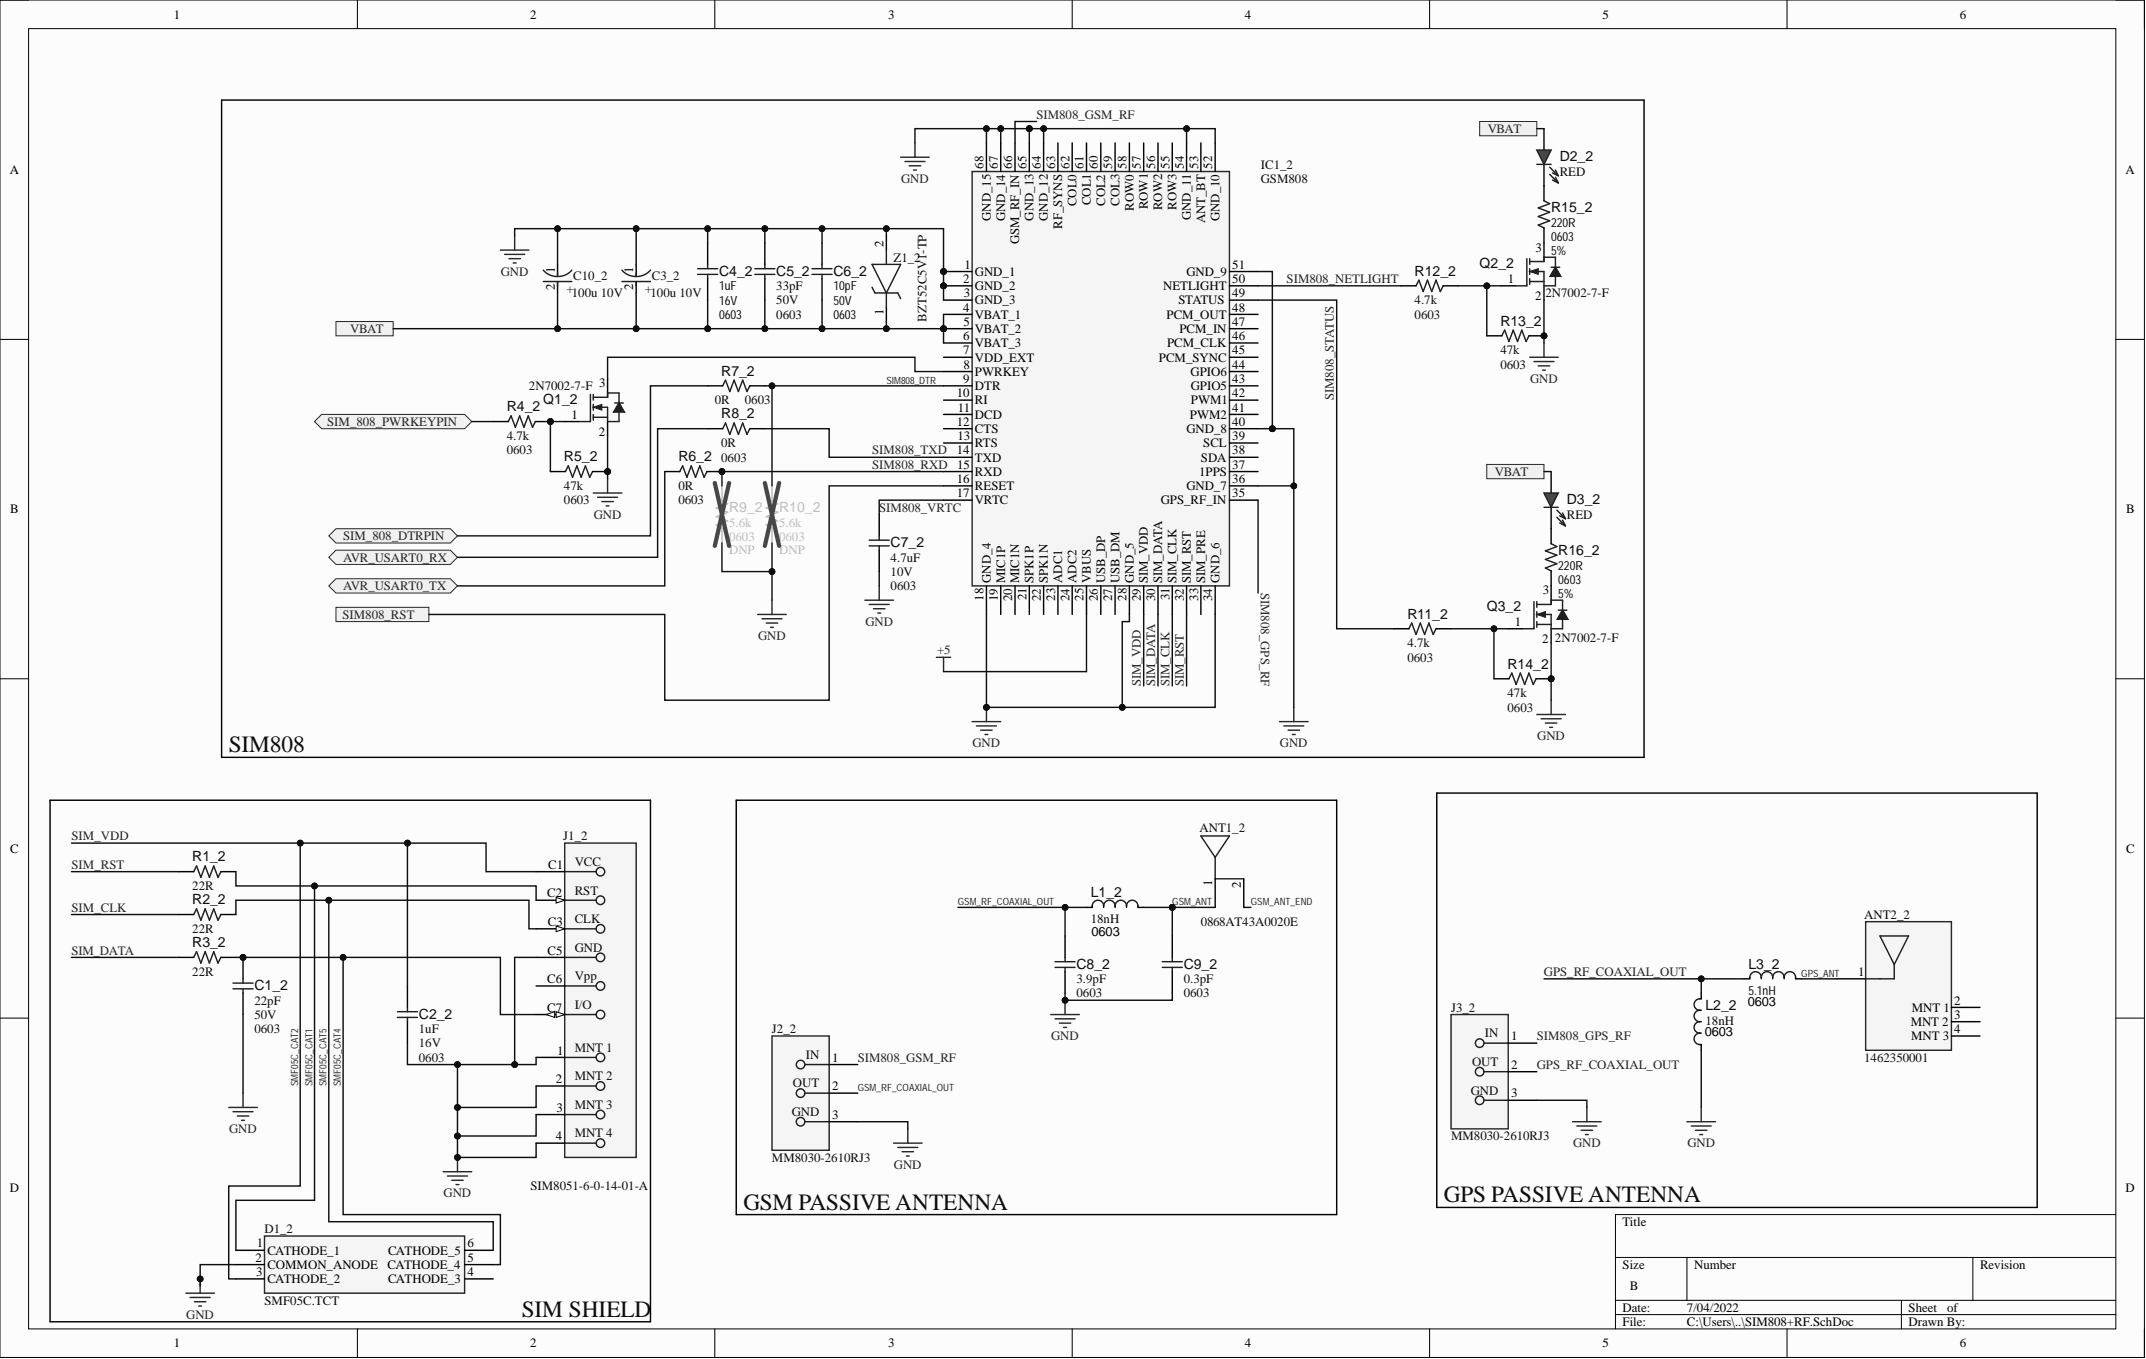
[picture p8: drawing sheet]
<svg xmlns="http://www.w3.org/2000/svg" width="381mm" height="241mm" viewBox="0 0 381 241" stroke-linecap="round" stroke-linejoin="round" font-family="sans-serif">
<defs><g id="words">
<g font-size="4.1" fill="#0e0e0e">
<text x="40.6" y="133.6">SIM808</text>
<text x="132" y="214.8">GSM PASSIVE ANTENNA</text>
<text x="256.4" y="213.5">GPS PASSIVE ANTENNA</text>
<text x="92.6" y="233.8">SIM SHIELD</text>
</g>
<g font-size="2.5" fill="#0e0e0e">
<text x="276.9" y="28.6">D2_2</text>
<text x="275.4" y="37.6">R15_2</text>
<text x="262.7" y="47.7">Q2_2</text>
<text x="127.7" y="48.9">C4_2</text>
<text x="137.8" y="48.9">C5_2</text>
<text x="148" y="48.9">C6_2</text>
<text x="251.1" y="48.9">R12_2</text>
<text x="266.4" y="57.8">R13_2</text>
<text x="96.4" y="71.8">Q1_2</text>
<text x="128" y="66.7">R7_2</text>
<text x="90" y="73">R4_2</text>
<text x="128" y="74.3">R8_2</text>
<text x="100.1" y="81.9">R5_2</text>
<text x="120.4" y="81.9">R6_2</text>
<text x="278.2" y="89.5">D3_2</text>
<text x="158.1" y="97.1">C7_2</text>
<text x="276.7" y="98.5">R16_2</text>
<text x="249.9" y="109.8">R11_2</text>
<text x="264" y="108.6">Q3_2</text>
<text x="267.6" y="118.7">R14_2</text>
<text x="34.1" y="153">R1_2</text>
<text x="34.1" y="160.6">R2_2</text>
<text x="193.7" y="159.3">L1_2</text>
<text x="34.1" y="168.2">R3_2</text>
<text x="191.1" y="172">C8_2</text>
<text x="210.2" y="172">C9_2</text>
<text x="310.4" y="172">L3_2</text>
<text x="45.2" y="175.8">C1_2</text>
<text x="302.8" y="179.3">L2_2</text>
<text x="74.4" y="180.9">C2_2</text>
</g>
<g font-size="2.5" fill="#bebebe">
<text x="129.4" y="90.9">R9_2</text>
<text x="138.3" y="90.9">R10_2</text>
</g>
<g font-size="2.3">
<text x="30.9" y="3.3">1</text>
<text x="94.1" y="3.3">2</text>
<text x="157.7" y="3.3">3</text>
<text x="221" y="3.3">4</text>
<text x="284.5" y="3.3">5</text>
<text x="347.9" y="3.3">6</text>
<text x="174.6" y="29.9" transform="rotate(-90 174.6 29.9)">68</text>
<text x="177.2" y="29.9" transform="rotate(-90 177.2 29.9)">67</text>
<text x="179.7" y="29.9" transform="rotate(-90 179.7 29.9)">66</text>
<text x="182.2" y="29.9" transform="rotate(-90 182.2 29.9)">65</text>
<text x="184.8" y="29.9" transform="rotate(-90 184.8 29.9)">64</text>
<text x="187.3" y="29.9" transform="rotate(-90 187.3 29.9)">63</text>
<text x="189.9" y="29.9" transform="rotate(-90 189.9 29.9)">62</text>
<text x="192.4" y="29.9" transform="rotate(-90 192.4 29.9)">61</text>
<text x="194.9" y="29.9" transform="rotate(-90 194.9 29.9)">60</text>
<text x="197.5" y="29.9" transform="rotate(-90 197.5 29.9)">59</text>
<text x="200" y="29.9" transform="rotate(-90 200 29.9)">58</text>
<text x="202.5" y="29.9" transform="rotate(-90 202.5 29.9)">57</text>
<text x="205.1" y="29.9" transform="rotate(-90 205.1 29.9)">56</text>
<text x="207.6" y="29.9" transform="rotate(-90 207.6 29.9)">55</text>
<text x="210.2" y="29.9" transform="rotate(-90 210.2 29.9)">54</text>
<text x="212.7" y="29.9" transform="rotate(-90 212.7 29.9)">53</text>
<text x="215.2" y="29.9" transform="rotate(-90 215.2 29.9)">52</text>
<text x="1.7" y="30.9">A</text>
<text x="377.4" y="30.9">A</text>
<text x="175.9" y="39.2" transform="rotate(-90 175.9 39.2)">GND_15</text>
<text x="178.4" y="39.3" transform="rotate(-90 178.4 39.3)">GND_14</text>
<text x="183.5" y="39.2" transform="rotate(-90 183.5 39.2)">GND_13</text>
<text x="186" y="39.2" transform="rotate(-90 186 39.2)">GND_12</text>
<text x="188.6" y="40.6" transform="rotate(-90 188.6 40.6)">RF_SYNS</text>
<text x="191.1" y="36.6" transform="rotate(-90 191.1 36.6)">COL0</text>
<text x="193.7" y="36.4" transform="rotate(-90 193.7 36.4)">COL1</text>
<text x="196.2" y="36.6" transform="rotate(-90 196.2 36.6)">COL2</text>
<text x="198.7" y="36.5" transform="rotate(-90 198.7 36.5)">COL3</text>
<text x="201.3" y="37.4" transform="rotate(-90 201.3 37.4)">ROW0</text>
<text x="203.8" y="37.2" transform="rotate(-90 203.8 37.2)">ROW1</text>
<text x="206.3" y="37.3" transform="rotate(-90 206.3 37.3)">ROW2</text>
<text x="208.9" y="37.3" transform="rotate(-90 208.9 37.3)">ROW3</text>
<text x="211.4" y="39.1" transform="rotate(-90 211.4 39.1)">GND_11</text>
<text x="214" y="39.7" transform="rotate(-90 214 39.7)">ANT_BT</text>
<text x="216.5" y="39.3" transform="rotate(-90 216.5 39.3)">GND_10</text>
<text x="156.9" y="43.9" transform="rotate(-90 156.9 43.9)">2</text>
<text x="171.2" y="47.7">1</text>
<text x="181" y="43.4" transform="rotate(-90 181 43.4)">GSM_RF_IN</text>
<text x="218.8" y="47.7">51</text>
<text x="272.6" y="44.7">3</text>
<text x="98.5" y="51.6" transform="rotate(-90 98.5 51.6)">2</text>
<text x="98.5" y="48.5" transform="rotate(-90 98.5 48.5)">1</text>
<text x="112.4" y="51.6" transform="rotate(-90 112.4 51.6)">2</text>
<text x="112.4" y="48.5" transform="rotate(-90 112.4 48.5)">1</text>
<text x="171" y="50.2">2</text>
<text x="171.1" y="52.8">3</text>
<text x="173.1" y="49">GND_1</text>
<text x="173.1" y="51.5">GND_2</text>
<text x="206.5" y="51.5">NETLIGHT</text>
<text x="210.6" y="49">GND_9</text>
<text x="218.8" y="52.8">49</text>
<text x="218.8" y="50.2">50</text>
<text x="267.7" y="50.2">1</text>
<text x="272.6" y="53.3">2</text>
<text x="156.9" y="55.9" transform="rotate(-90 156.9 55.9)">1</text>
<text x="171" y="55.3">4</text>
<text x="171.1" y="57.9">5</text>
<text x="173.1" y="54">GND_3</text>
<text x="173.1" y="56.6">VBAT_1</text>
<text x="173.1" y="59.1">VBAT_2</text>
<text x="207.1" y="56.6">PCM_OUT</text>
<text x="209.2" y="54">STATUS</text>
<text x="209.4" y="59.1">PCM_IN</text>
<text x="218.8" y="57.9">47</text>
<text x="218.8" y="55.3">48</text>
<text x="171" y="60.4">6</text>
<text x="171" y="62.9">7</text>
<text x="171.1" y="65.5">8</text>
<text x="173.1" y="61.7">VBAT_3</text>
<text x="173.1" y="64.2">VDD_EXT</text>
<text x="205.8" y="64.2">PCM_SYNC</text>
<text x="207.2" y="61.7">PCM_CLK</text>
<text x="218.8" y="65.5">44</text>
<text x="218.8" y="62.9">45</text>
<text x="218.8" y="60.4">46</text>
<text x="169.9" y="70.5">10</text>
<text x="171" y="68">9</text>
<text x="173.1" y="66.7">PWRKEY</text>
<text x="173.1" y="69.3">DTR</text>
<text x="173.1" y="71.8">RI</text>
<text x="211.4" y="66.7">GPIO6</text>
<text x="211.4" y="71.8">PWM1</text>
<text x="211.4" y="69.3">GPIO5</text>
<text x="218.8" y="70.5">42</text>
<text x="218.8" y="68">43</text>
<text x="101.4" y="74.3">1</text>
<text x="106.3" y="77.4">2</text>
<text x="169.9" y="75.6">12</text>
<text x="170.1" y="73.1">11</text>
<text x="173.1" y="74.3">DCD</text>
<text x="173.1" y="76.9">CTS</text>
<text x="210.7" y="76.9">GND_8</text>
<text x="211.3" y="74.3">PWM2</text>
<text x="218.8" y="75.6">40</text>
<text x="218.8" y="73.1">41</text>
<text x="169.9" y="80.7">14</text>
<text x="169.9" y="83.2">15</text>
<text x="170" y="78.1">13</text>
<text x="173.1" y="79.4">RTS</text>
<text x="173.1" y="82">TXD</text>
<text x="213.2" y="82">SDA</text>
<text x="213.6" y="79.4">SCL</text>
<text x="218.8" y="83.2">37</text>
<text x="218.8" y="80.7">38</text>
<text x="218.8" y="78.1">39</text>
<text x="169.9" y="85.8">16</text>
<text x="169.9" y="88.3">17</text>
<text x="173.1" y="84.5">RXD</text>
<text x="173.1" y="87">RESET</text>
<text x="173.1" y="89.6">VRTC</text>
<text x="206.1" y="89.6">GPS_RF_IN</text>
<text x="210.6" y="87">GND_7</text>
<text x="212.9" y="84.5">1PPS</text>
<text x="218.8" y="88.3">35</text>
<text x="218.8" y="85.8">36</text>
<text x="1.8" y="91.2">B</text>
<text x="377.5" y="91.2">B</text>
<text x="174.6" y="106.7" transform="rotate(-90 174.6 106.7)">18</text>
<text x="175.9" y="103.5" transform="rotate(-90 175.9 103.5)">GND_4</text>
<text x="177.2" y="106.7" transform="rotate(-90 177.2 106.7)">19</text>
<text x="178.4" y="103.5" transform="rotate(-90 178.4 103.5)">MIC1P</text>
<text x="179.7" y="106.7" transform="rotate(-90 179.7 106.7)">20</text>
<text x="181" y="103.5" transform="rotate(-90 181 103.5)">MIC1N</text>
<text x="182.2" y="106.6" transform="rotate(-90 182.2 106.6)">21</text>
<text x="183.5" y="103.5" transform="rotate(-90 183.5 103.5)">SPK1P</text>
<text x="184.8" y="106.7" transform="rotate(-90 184.8 106.7)">22</text>
<text x="186" y="103.5" transform="rotate(-90 186 103.5)">SPK1N</text>
<text x="187.3" y="106.6" transform="rotate(-90 187.3 106.6)">23</text>
<text x="188.6" y="103.5" transform="rotate(-90 188.6 103.5)">ADC1</text>
<text x="189.9" y="106.7" transform="rotate(-90 189.9 106.7)">24</text>
<text x="191.1" y="103.5" transform="rotate(-90 191.1 103.5)">ADC2</text>
<text x="192.4" y="106.7" transform="rotate(-90 192.4 106.7)">25</text>
<text x="193.7" y="103.5" transform="rotate(-90 193.7 103.5)">VBUS</text>
<text x="194.9" y="106.7" transform="rotate(-90 194.9 106.7)">26</text>
<text x="196.2" y="103.5" transform="rotate(-90 196.2 103.5)">USB_DP</text>
<text x="197.5" y="106.7" transform="rotate(-90 197.5 106.7)">27</text>
<text x="198.7" y="103.5" transform="rotate(-90 198.7 103.5)">USB_DM</text>
<text x="200" y="106.7" transform="rotate(-90 200 106.7)">28</text>
<text x="201.3" y="103.5" transform="rotate(-90 201.3 103.5)">GND_5</text>
<text x="202.5" y="106.7" transform="rotate(-90 202.5 106.7)">29</text>
<text x="203.8" y="103.5" transform="rotate(-90 203.8 103.5)">SIM_VDD</text>
<text x="205.1" y="106.7" transform="rotate(-90 205.1 106.7)">30</text>
<text x="206.3" y="103.5" transform="rotate(-90 206.3 103.5)">SIM_DATA</text>
<text x="207.6" y="106.6" transform="rotate(-90 207.6 106.6)">31</text>
<text x="208.9" y="103.5" transform="rotate(-90 208.9 103.5)">SIM_CLK</text>
<text x="210.2" y="106.7" transform="rotate(-90 210.2 106.7)">32</text>
<text x="211.4" y="103.5" transform="rotate(-90 211.4 103.5)">SIM_RST</text>
<text x="212.7" y="106.6" transform="rotate(-90 212.7 106.6)">33</text>
<text x="214" y="103.5" transform="rotate(-90 214 103.5)">SIM_PRE</text>
<text x="215.2" y="106.7" transform="rotate(-90 215.2 106.7)">34</text>
<text x="216.5" y="103.5" transform="rotate(-90 216.5 103.5)">GND_6</text>
<text x="273.9" y="105.6">3</text>
<text x="269" y="111.1">1</text>
<text x="273.8" y="114.2">2</text>
<text x="1.8" y="151.4">C</text>
<text x="97.3" y="154.3">C1</text>
<text x="377.5" y="151.4">C</text>
<text x="97.2" y="159.3">C2</text>
<text x="215.2" y="157.4" transform="rotate(-90 215.2 157.4)">1</text>
<text x="220.3" y="157.6" transform="rotate(-90 220.3 157.6)">2</text>
<text x="97.3" y="164.4">C3</text>
<text x="193.8" y="166.2">0603</text>
<text x="97.2" y="169.5">C5</text>
<text x="329.9" y="173.3">1</text>
<text x="97.2" y="174.6">C6</text>
<text x="97.2" y="179.6">C7</text>
<text x="310.3" y="178.7">0603</text>
<text x="339.4" y="179.6">MNT 1</text>
<text x="347" y="178.4">2</text>
<text x="268.3" y="184.7">1</text>
<text x="302.7" y="184">0603</text>
<text x="339.2" y="182.2">MNT 2</text>
<text x="339.3" y="184.7">MNT 3</text>
<text x="347" y="180.9">3</text>
<text x="347" y="183.4">4</text>
<text x="98.9" y="187.2">1</text>
<text x="147.7" y="188.5">1</text>
<text x="268.3" y="189.8">2</text>
<text x="98.7" y="192.3">2</text>
<text x="98.8" y="197.4">3</text>
<text x="147.7" y="193.6">2</text>
<text x="268.3" y="194.9">3</text>
<text x="98.7" y="202.5">4</text>
<text x="147.7" y="198.7">3</text>
<text x="1.7" y="211.7">D</text>
<text x="377.4" y="211.7">D</text>
<text x="45.6" y="221.5">1</text>
<text x="83" y="221.5">6</text>
<text x="288.1" y="217.7">Title</text>
<text x="45.4" y="224">2</text>
<text x="45.5" y="226.6">3</text>
<text x="47.5" y="222.8">CATHODE_1</text>
<text x="47.5" y="225.3">COMMON_ANODE</text>
<text x="47.5" y="227.8">CATHODE_2</text>
<text x="68.8" y="225.3">CATHODE_4</text>
<text x="68.9" y="222.8">CATHODE_5</text>
<text x="68.9" y="227.8">CATHODE_3</text>
<text x="83" y="224">5</text>
<text x="83" y="226.6">4</text>
<text x="288.1" y="225.3">Size</text>
<text x="300.8" y="225.3">Number</text>
<text x="351.5" y="225.3">Revision</text>
<text x="288.1" y="232.9">Date:</text>
<text x="289.3" y="229.1">B</text>
<text x="299.5" y="232.9">7/04/2022</text>
<text x="338.8" y="232.9">Sheet</text>
<text x="345.7" y="232.9">of</text>
<text x="30.9" y="239.3">1</text>
<text x="94.1" y="239.3">2</text>
<text x="157.7" y="239.3">3</text>
<text x="221" y="239.3">4</text>
<text x="284.5" y="239.3">5</text>
<text x="288.1" y="235.4">File:</text>
<text x="299.5" y="235.4">C:\Users\..\SIM808+RF.SchDoc</text>
<text x="338.8" y="235.4">Drawn By:</text>
<text x="347.9" y="239.3">6</text>
</g>
<g font-size="2.3" fill="#262626">
<text x="184" y="21.1">SIM808_GSM_RF</text>
<text x="264.1" y="23.6">VBAT</text>
<text x="160" y="32.5">GND</text>
<text x="88.9" y="49">GND</text>
<text x="228.4" y="50.2">SIM808_NETLIGHT</text>
<text x="62.2" y="59.1">VBAT</text>
<text x="236.8" y="71" transform="rotate(-90 236.8 71)">SIM808_STATUS</text>
<text x="271.7" y="68">GND</text>
<text x="58.1" y="75.6">SIM_808_PWRKEYPIN</text>
<text x="154.8" y="80.7">SIM808_TXD</text>
<text x="154.8" y="83.2">SIM808_RXD</text>
<text x="265.4" y="84.5">VBAT</text>
<text x="60.9" y="95.9">SIM_808_DTRPIN</text>
<text x="105.4" y="92.1">GND</text>
<text x="156.1" y="90.8">SIM808_VRTC</text>
<text x="60.9" y="99.7">AVR_USART0_RX</text>
<text x="60.9" y="104.8">AVR_USART0_TX</text>
<text x="223.9" y="105.3" transform="rotate(90 223.9 105.3)">SIM808_GPS_RF</text>
<text x="60.8" y="109.9">SIM808_RST</text>
<text x="134.6" y="113.7">GND</text>
<text x="153.6" y="111.1">GND</text>
<text x="166.4" y="116.2">+5</text>
<text x="202.5" y="121.8" transform="rotate(-90 202.5 121.8)">SIM_VDD</text>
<text x="205.1" y="121.8" transform="rotate(-90 205.1 121.8)">SIM_DATA</text>
<text x="207.6" y="121.8" transform="rotate(-90 207.6 121.8)">SIM_CLK</text>
<text x="210.2" y="121.8" transform="rotate(-90 210.2 121.8)">SIM_RST</text>
<text x="272.9" y="131.4">GND</text>
<text x="172.7" y="132.7">GND</text>
<text x="227.2" y="132.7">GND</text>
<text x="12.7" y="149.2">SIM_VDD</text>
<text x="12.7" y="154.3">SIM_RST</text>
<text x="12.7" y="161.9">SIM_CLK</text>
<text x="12.7" y="169.5">SIM_DATA</text>
<text x="274.1" y="173.3">GPS_RF_COAXIAL_OUT</text>
<text x="186.6" y="184.7">GND</text>
<text x="272.8" y="184.7">SIM808_GPS_RF</text>
<text x="152.3" y="188.5">SIM808_GSM_RF</text>
<text x="272.8" y="189.8">GPS_RF_COAXIAL_OUT</text>
<text x="40.7" y="201.2">GND</text>
<text x="279.3" y="203.7">GND</text>
<text x="299.6" y="203.7">GND</text>
<text x="158.7" y="207.5">GND</text>
<text x="78.8" y="212.6">GND</text>
<text x="33.1" y="234.2">GND</text>
</g>
<g font-size="2.3" fill="#0e0e0e">
<text x="223.9" y="29.9">IC1_2</text>
<text x="223.9" y="32.5">GSM808</text>
<text x="276.9" y="31.2">RED</text>
<text x="158.6" y="46.4">Z1_2</text>
<text x="100.6" y="52">+</text>
<text x="101.5" y="52.8">100u 10V</text>
<text x="101.8" y="49.7">C10_2</text>
<text x="114.5" y="52">+</text>
<text x="115.5" y="52.8">100u 10V</text>
<text x="115.7" y="49.7">C3_2</text>
<text x="137.8" y="51.5">33pF</text>
<text x="274.4" y="52.8">2N7002-7-F</text>
<text x="137.8" y="54">50V</text>
<text x="137.8" y="56.6">0603</text>
<text x="164.5" y="57.1" transform="rotate(-90 164.5 57.1)">BZT52C5V1-TP</text>
<text x="251.1" y="54">4.7k</text>
<text x="251.1" y="56.6">0603</text>
<text x="266.4" y="62.9">47k</text>
<text x="266.4" y="65.5">0603</text>
<text x="93.9" y="69.3">2N7002-7-F 3</text>
<text x="126.9" y="71.8">0R</text>
<text x="132.2" y="71.8">0603</text>
<text x="90" y="78.1">4.7k</text>
<text x="90" y="80.7">0603</text>
<text x="128" y="79.4">0R</text>
<text x="128" y="82">0603</text>
<text x="100.1" y="87">47k</text>
<text x="100.1" y="89.6">0603</text>
<text x="120.4" y="87">0R</text>
<text x="120.4" y="89.6">0603</text>
<text x="278.2" y="92.1">RED</text>
<text x="158.1" y="99.7">4.7uF</text>
<text x="158.1" y="102.3">10V</text>
<text x="158.1" y="104.8">0603</text>
<text x="276.1" y="113.9">2N7002-7-F</text>
<text x="249.9" y="114.9">4.7k</text>
<text x="249.9" y="117.5">0603</text>
<text x="267.6" y="123.8">47k</text>
<text x="267.6" y="126.4">0603</text>
<text x="100" y="149.2">J1_2</text>
<text x="212.9" y="147.7">ANT1_2</text>
<text x="102" y="153.8">VCC</text>
<text x="34.1" y="158.1">22R</text>
<text x="102" y="158.8">RST</text>
<text x="34.1" y="165.7">22R</text>
<text x="102" y="163.9">CLK</text>
<text x="193.7" y="163.9">18nH</text>
<text x="213.2" y="164.4">0868AT43A0020E</text>
<text x="331" y="163.1">ANT2_2</text>
<text x="34.1" y="173.3">22R</text>
<text x="102" y="169">GND</text>
<text x="45.2" y="178.4">22pF</text>
<text x="102" y="174.1">Vpp</text>
<text x="102" y="179.1">I/O</text>
<text x="191.1" y="174.6">3.9pF</text>
<text x="191.1" y="177.1">0603</text>
<text x="210.2" y="174.6">0.3pF</text>
<text x="210.2" y="177.1">0603</text>
<text x="257.6" y="179.6">J3_2</text>
<text x="45.2" y="180.9">50V</text>
<text x="45.2" y="183.4">0603</text>
<text x="74.4" y="183.4">1uF</text>
<text x="74.4" y="186">16V</text>
<text x="137.1" y="183.4">J2_2</text>
<text x="263.6" y="184.2">IN</text>
<text x="302.8" y="181.9">18nH</text>
<text x="74.4" y="188.5">0603</text>
<text x="102" y="186.7">MNT 1</text>
<text x="102" y="191.8">MNT 2</text>
<text x="143.1" y="188">IN</text>
<text x="261.3" y="189.3">OUT</text>
<text x="331" y="188.5">1462350001</text>
<text x="102" y="196.9">MNT 3</text>
<text x="140.8" y="193.1">OUT</text>
<text x="261.1" y="194.3">GND</text>
<text x="102" y="202">MNT 4</text>
<text x="140.6" y="198.2">GND</text>
<text x="257.6" y="202.5">MM8030-2610RJ3</text>
<text x="137.1" y="206.3">MM8030-2610RJ3</text>
<text x="94.2" y="211.3">SIM8051-6-0-14-01-A</text>
<text x="47" y="219">D1_2</text>
<text x="47" y="231.6">SMF05C.TCT</text>
</g>
<g font-size="2.3" fill="#bebebe">
<text x="129.4" y="93.5">5.6k</text>
<text x="138.3" y="93.5">5.6k</text>
<text x="129.4" y="96">0603</text>
<text x="129.4" y="98.4">DNP</text>
<text x="138.3" y="96">0603</text>
<text x="138.3" y="98.4">DNP</text>
</g>
<g font-size="2.2" fill="#0e0e0e">
<text x="275.4" y="40.3">220R</text>
<text x="275.4" y="42.8">0603</text>
<text x="275.4" y="45.3">5%</text>
<text x="127.7" y="51.6">1uF</text>
<text x="148" y="51.6">10pF</text>
<text x="127.7" y="54.1">16V</text>
<text x="127.7" y="56.6">0603</text>
<text x="148" y="54.1">50V</text>
<text x="148" y="56.6">0603</text>
<text x="276.7" y="101.2">220R</text>
<text x="276.7" y="103.7">0603</text>
<text x="276.7" y="106.2">5%</text>
<text x="310.4" y="176.6">5.1nH</text>
</g>
<g font-size="1.8" fill="#262626">
<text x="157.4" y="68.1">SIM808_DTR</text>
<text x="170.1" y="160.7">GSM_RF_COAXIAL_OUT</text>
<text x="208.1" y="160.7">GSM_ANT</text>
<text x="222.1" y="160.7">GSM_ANT_END</text>
<text x="319.8" y="173.4">GPS_ANT</text>
<text x="52.9" y="192.8" transform="rotate(-90 52.9 192.8)">SMF05C_CAT2</text>
<text x="55.5" y="192.8" transform="rotate(-90 55.5 192.8)">SMF05C_CAT1</text>
<text x="58" y="192.8" transform="rotate(-90 58 192.8)">SMF05C_CAT5</text>
<text x="60.5" y="192.8" transform="rotate(-90 60.5 192.8)">SMF05C_CAT4</text>
<text x="152.3" y="193.7">GSM_RF_COAXIAL_OUT</text>
</g>
</g></defs>
<path d="M0 0h380.7v241h-380.7z" fill-rule="evenodd" fill="#fcfcfc"/>
<path d="M0 0h380.7v241h-380.7z" fill="none" stroke="#000" stroke-width=".18"/>
<path d="M5.1 5.1h370.5v230.9h-370.5z" fill-rule="evenodd" fill="#fcfcfc"/>
<g fill="none" stroke="#000" stroke-width=".18">
<path d="M0 0h5.1M5.1 5.1h370.5v230.9h-370.5zM63.5 0v5.1M126.9 0v5.1M190.4 0v5.1M253.8 0v5.1M317.3 0v5.1M375.6 0h5.1v5.1M0 60.3h5.1M375.6 60.3h5.1M0 120.5h5.1M375.6 120.5h5.1"/>
<path d="M0 180.8h5.1M375.6 180.8h5.1M375.6 215.7h-88.8v20.3M63.5 236v5M126.9 236v5M190.4 236v5M253.8 236v5M286.8 223.3h88.8M286.8 230.9h88.8M286.8 233.4h88.8M299.5 223.3v7.6M317.3 236v5"/>
<path d="M337.6 230.9v5.1M350.3 223.3v7.6M380.7 236v5"/>
</g>
<path d="M172.6 128.1h5.1M173.4 128.9h3.5M174.1 129.7h2M174.9 130.4h.5M175.1 125.6v2.5M227.2 128.1h5M227.9 128.9h3.6M228.7 129.7h2M229.4 130.4h.6M229.7 125.6v2.5" fill="none" stroke="#262626" stroke-width=".25"/>
<circle cx="175.1" cy="125.6" r=".51" fill="#0e0e0e"/>
<circle cx="175.1" cy="125.6" r=".51" fill="none" stroke="#0e0e0e" stroke-width=".18"/>
<g fill="none" stroke="#262626" stroke-width=".25">
<path d="M159.9 27.9h5.1M160.7 28.7h3.5M161.4 29.4h2.1M162.2 30.2h.5M162.4 25.4v2.5M88.8 44.4h5.1M89.6 45.2h3.5M90.4 45.9h2M91.1 46.7h.5M91.4 41.9v2.5M134.5 109.1h5.1M135.3 109.9h3.5"/>
<path d="M136 110.6h2.1M136.8 111.4h.5M137.1 106.6v2.5M166.2 116.7h2.6M167.5 116.7v2.6"/>
</g>
<path d="M39.3 17.8h252.6v116.7h-252.6zM135.8 43.1v3.8M135.8 49.5v3.8" fill="none" stroke="#000" stroke-width=".25"/>
<path d="M134 47.7h3.6M134 48.7h3.6M135.8 46.9v.8M135.8 48.7v.8" fill="none" stroke="#1c1c1c" stroke-width=".25"/>
<path d="M59.6 57.1h10.2v2.5h-10.2z" fill-rule="evenodd" fill="#f0f0f0"/>
<path d="M59.6 57.1h10.2v2.5h-10.2z" fill="none" stroke="#262626" stroke-width=".18"/>
<path d="M58.4 95.1l1.2-1.2h20.4l1.2 1.2-1.2 1.3h-20.4z" fill-rule="evenodd" fill="#f0f0f0"/>
<path d="M58.4 95.1l1.2-1.2h20.4l1.2 1.2-1.2 1.3h-20.4z" fill="none" stroke="#262626" stroke-width=".18"/>
<path d="M58.4 99l1.2-1.3h20.4l1.2 1.3-1.2 1.2h-20.4z" fill-rule="evenodd" fill="#f0f0f0"/>
<path d="M58.4 99l1.2-1.3h20.4l1.2 1.3-1.2 1.2h-20.4z" fill="none" stroke="#262626" stroke-width=".18"/>
<path d="M58.4 104l1.2-1.2h20.4l1.2 1.2-1.2 1.3h-20.4z" fill-rule="evenodd" fill="#f0f0f0"/>
<path d="M58.4 104l1.2-1.2h20.4l1.2 1.2-1.2 1.3h-20.4z" fill="none" stroke="#262626" stroke-width=".18"/>
<path d="M78.7 208h5.1M79.4 208.8h3.6M80.2 209.6h2M81 210.3h.5M81.2 205.5v2.5" fill="none" stroke="#262626" stroke-width=".25"/>
<circle cx="81.2" cy="205.5" r=".51" fill="#0e0e0e"/>
<circle cx="81.2" cy="205.5" r=".51" fill="none" stroke="#0e0e0e" stroke-width=".18"/>
<circle cx="43.1" cy="170" r=".51" fill="#0e0e0e"/>
<circle cx="43.1" cy="170" r=".51" fill="none" stroke="#0e0e0e" stroke-width=".18"/>
<path d="M43.1 170v3.8" fill="none" stroke="#000" stroke-width=".25"/>
<circle cx="43.1" cy="170" r=".51" fill="#0e0e0e"/>
<circle cx="43.1" cy="170" r=".51" fill="none" stroke="#0e0e0e" stroke-width=".18"/>
<path d="M41.4 175.6h3.5M41.4 174.6h3.5M43.1 173.8v.8M43.1 175.6v.7" fill="none" stroke="#1c1c1c" stroke-width=".25"/>
<path d="M43.1 176.3v3.8" fill="none" stroke="#000" stroke-width=".25"/>
<path d="M33 229.6h5.1M33.8 230.4h3.5M34.5 231.1h2M35.3 231.9h.5M35.5 227.1v2.5" fill="none" stroke="#262626" stroke-width=".25"/>
<circle cx="35.5" cy="227.1" r=".51" fill="#0e0e0e"/>
<circle cx="35.5" cy="227.1" r=".51" fill="none" stroke="#0e0e0e" stroke-width=".18"/>
<path d="M40.6 196.6h5.1M41.4 197.4h3.5M42.1 198.2h2.1M42.9 198.9h.5M43.1 194.1v2.5" fill="none" stroke="#262626" stroke-width=".25"/>
<path d="M8.9 142.1h106.6v92.6h-106.6z" fill="none" stroke="#000" stroke-width=".25"/>
<path d="M55.8 74.9l1.3-1.3h25.4l1.3 1.3-1.3 1.2h-25.4z" fill-rule="evenodd" fill="#f0f0f0"/>
<path d="M55.8 74.9l1.3-1.3h25.4l1.3 1.3-1.3 1.2h-25.4z" fill="none" stroke="#262626" stroke-width=".18"/>
<g fill="none" stroke="#262626" stroke-width=".25">
<path d="M105.3 87.5h5.1M106.1 88.3h3.5M106.9 89.1h2M107.6 89.8h.5M107.9 85v2.5M153.6 106.6h5M154.3 107.3h3.6M155.1 108.1h2M155.8 108.8h.5M156.1 104v2.6M189.1 177.6v2.5M186.6 180.1h5"/>
<path d="M187.3 180.9h3.6M188.1 181.7h2M188.8 182.4h.5"/>
</g>
<circle cx="189.1" cy="177.6" r=".51" fill="#0e0e0e"/>
<circle cx="189.1" cy="177.6" r=".51" fill="none" stroke="#0e0e0e" stroke-width=".18"/>
<path d="M213.2 148.4h5.1l-2.6 3.8zM215.7 152.2v3.8h5.1" fill="none" stroke="#1c1c1c" stroke-width=".25"/>
<path d="M130.7 142.1h106.6v73.6h-106.6zM215.7 156v5.1M220.8 156v5.1" fill="none" stroke="#000" stroke-width=".25"/>
<path d="M331.2 163.6h15.3v22.9h-15.3z" fill-rule="evenodd" fill="#f5f5f5"/>
<path d="M331.2 163.6h15.3v22.9h-15.3zM299.5 199.2h5.1M300.3 199.9h3.5M302 196.6v2.6M301 200.7h2.1M301.8 201.5h.5" fill="none" stroke="#262626" stroke-width=".25"/>
<path d="M333.8 166.2h5l-2.5 5.1zM336.3 171.3v2.5h-5.1" fill="none" stroke="#1c1c1c" stroke-width=".25"/>
<path d="M255.1 140.8h106.6v73.6h-106.6zM326.1 173.8h5.1M346.5 178.9h5M346.5 181.4h5M346.5 183.9h5" fill="none" stroke="#000" stroke-width=".25"/>
<path d="M262.7 21.6h10.1v2.5h-10.1z" fill-rule="evenodd" fill="#f0f0f0"/>
<path d="M262.7 21.6h10.1v2.5h-10.1z" fill="none" stroke="#262626" stroke-width=".18"/>
<path d="M264 82.5h10.1v2.5h-10.1z" fill-rule="evenodd" fill="#f0f0f0"/>
<path d="M264 82.5h10.1v2.5h-10.1z" fill="none" stroke="#262626" stroke-width=".18"/>
<path d="M59.6 107.8h16.5v2.6h-16.5z" fill-rule="evenodd" fill="#f0f0f0"/>
<path d="M59.6 107.8h16.5v2.6h-16.5z" fill="none" stroke="#262626" stroke-width=".18"/>
<path d="M128.2 86.3v2.6l1 .5-2 .8 2 .8-2 .7 2 .8-2 .7 1 .6v2.6M137.1 86.3v2.6l1 .5-2.1 .8 2.1 .8-2.1 .7 2.1 .8-2.1 .7 1.1 .6v2.6" fill="none" stroke="#bebebe" stroke-width=".25"/>
<path d="M126.9 85.8l2.5 11.1M129.4 85.8l-2.5 11.1M135.8 85.8l2.5 11.1M138.3 85.8l-2.5 11.1" fill="none" stroke="#4c4c4c" stroke-width=".76"/>
<g fill="none" stroke="#000" stroke-width=".25">
<path d="M100.3 74.9h2.5M107.9 67.2v2.6M107.9 74.9v2.5M156.1 91.3v3.8M156.1 97.7v3.8M31.7 154.8h2.7M39.2 154.8h2.7M31.7 162.4h2.7M31.7 170h2.7M39.2 162.4h2.7M39.2 170h2.7M72.3 175.1v3.8"/>
<path d="M189.1 166.2v3.8M189.1 172.5v3.8M193.9 160.9v.2h-1M195.9 160.9v.2M198 160.9v.2M200 160.9v.2M202 160.9v.2h1M208.1 166.2v3.8M208.1 172.5v3.8M301.8 179.4h.2M302 176.3v1h-.2M72.3 181.4v3.8"/>
<path d="M301.8 185.5h.2v1M301.8 183.4h.2M301.8 181.4h.2"/>
</g>
<g fill="none" stroke="#1c1c1c" stroke-width=".25">
<path d="M104.8 70v4.6M105.3 70.5h2.6M105.3 72.3h2.6v2.6M105.3 74.1h2.6M105.3 70v1M105.3 71.8v1M105.3 73.6v1M154.3 96.9h3.6M154.3 95.9h3.6M156.1 95.1v.8M156.1 96.9v.8M34.4 154.8l.5-1 .8 2 .7-2 .8 2 .7-2 .8 2 .5-1"/>
<path d="M34.4 162.4l.5-1 .8 2 .7-2 .8 2 .7-2 .8 2 .5-1M34.4 170l.5-1 .8 2 .7-2 .8 2 .7-2 .8 2 .5-1M70.6 179.6h3.5M72.3 178.9v.7M187.3 171.8h3.6M187.3 170.8h3.6M189.1 170v.8M189.1 171.8v.7M193.9 160.9a1.02 1.02 0 0 1 1-1.1 1.02 1.02 0 0 1 1 1.1 1.02 1.02 0 0 1 1.1-1.1 1.02 1.02 0 0 1 1 1.1 1.02 1.02 0 0 1 1-1.1 1.02 1.02 0 0 1 1 1.1 1.02 1.02 0 0 1 1-1.1 1.02 1.02 0 0 1 1 1.1M206.3 171.8h3.6M206.3 170.8h3.6M208.1 170v.8"/>
<path d="M208.1 171.8v.7M301.8 177.3a1.01 1.01 0 0 0-1 1.1 1.01 1.01 0 0 0 1 1 1.01 1.01 0 0 0-1 1 1.01 1.01 0 0 0 1 1 1.01 1.01 0 0 0-1 1 1.01 1.01 0 0 0 1 1 1.01 1.01 0 0 0-1 1.1 1.01 1.01 0 0 0 1 1M70.6 180.6h3.5M72.3 180.6v.8"/>
</g>
<path d="M105.3 72.3l1.6-.5v1z" fill="#1c1c1c"/>
<path d="M105.3 72.3l1.6-.5v1z" fill="none" stroke="#1c1c1c" stroke-width=".18"/>
<path d="M107.9 74.9h2M109.9 69.8h-2v.7" fill="none" stroke="#1c1c1c" stroke-width=".25"/>
<path d="M109.9 71.4l1 1.8h-2z" fill="#1c1c1c"/>
<path d="M109.9 71.4l1 1.8h-2z" fill="none" stroke="#1c1c1c" stroke-width=".18"/>
<path d="M104.8 74.6v.3h-2M109.1 71.6h1.6M109.9 69.8v5.1" fill="none" stroke="#1c1c1c" stroke-width=".25"/>
<circle cx="97.7" cy="74.9" r=".51" fill="#0e0e0e"/>
<circle cx="97.7" cy="74.9" r=".51" fill="none" stroke="#0e0e0e" stroke-width=".18"/>
<path d="M90.2 74.9l.5-1.1 .8 2.1 .8-2.1 .7 2.1 .8-2.1 .7 2.1 .6-1" fill="none" stroke="#1c1c1c" stroke-width=".25"/>
<path d="M87.6 74.9h2.6M95.1 74.9h2.6" fill="none" stroke="#000" stroke-width=".25"/>
<circle cx="97.7" cy="74.9" r=".51" fill="#0e0e0e"/>
<circle cx="97.7" cy="74.9" r=".51" fill="none" stroke="#0e0e0e" stroke-width=".18"/>
<circle cx="107.9" cy="83.7" r=".51" fill="#0e0e0e"/>
<circle cx="107.9" cy="83.7" r=".51" fill="none" stroke="#0e0e0e" stroke-width=".18"/>
<path d="M100.4 83.7l.5-1 .8 2 .7-2 .8 2 .7-2 .8 2 .5-1" fill="none" stroke="#1c1c1c" stroke-width=".25"/>
<path d="M97.7 83.7h2.7M105.2 83.7h2.7" fill="none" stroke="#000" stroke-width=".25"/>
<circle cx="107.9" cy="83.7" r=".51" fill="#0e0e0e"/>
<circle cx="107.9" cy="83.7" r=".51" fill="none" stroke="#0e0e0e" stroke-width=".18"/>
<path d="M271.6 63.4h5.1M272.3 64.2h3.6M273.1 65h2M273.9 65.7h.5M274.1 60.9v2.5" fill="none" stroke="#262626" stroke-width=".25"/>
<path d="M266.5 50.7h2.5M274.1 43.1v2.6M274.1 50.7v2.6" fill="none" stroke="#000" stroke-width=".25"/>
<path d="M271.1 45.9v4.6M271.6 46.4h2.5M271.6 48.2h2.5v2.5M271.6 50h2.5M271.6 45.9v1M271.6 47.7v1M271.6 49.5v1" fill="none" stroke="#1c1c1c" stroke-width=".25"/>
<path d="M271.6 48.2l1.5-.5v1z" fill="#1c1c1c"/>
<path d="M271.6 48.2l1.5-.5v1z" fill="none" stroke="#1c1c1c" stroke-width=".18"/>
<path d="M274.1 50.7h2M276.1 45.7h-2v.7" fill="none" stroke="#1c1c1c" stroke-width=".25"/>
<path d="M276.1 47.3l1.1 1.8h-2.1z" fill="#1c1c1c"/>
<path d="M276.1 47.3l1.1 1.8h-2.1z" fill="none" stroke="#1c1c1c" stroke-width=".18"/>
<path d="M251.4 50.7l.5-1 .8 2.1 .7-2.1 .8 2.1 .8-2.1 .7 2.1 .5-1.1M271.1 50.5v.2h-2.1M275.4 47.5h1.5M276.1 45.7v5" fill="none" stroke="#1c1c1c" stroke-width=".25"/>
<path d="M248.7 50.7h2.7M256.2 50.7h2.7" fill="none" stroke="#000" stroke-width=".25"/>
<circle cx="274.1" cy="59.6" r=".51" fill="#0e0e0e"/>
<circle cx="274.1" cy="59.6" r=".51" fill="none" stroke="#0e0e0e" stroke-width=".18"/>
<path d="M266.6 59.6l.5-1 .8 2 .8-2 .7 2 .8-2 .7 2 .6-1" fill="none" stroke="#1c1c1c" stroke-width=".25"/>
<path d="M264 59.6h2.6M271.5 59.6h2.6" fill="none" stroke="#000" stroke-width=".25"/>
<circle cx="274.1" cy="59.6" r=".51" fill="#0e0e0e"/>
<circle cx="274.1" cy="59.6" r=".51" fill="none" stroke="#0e0e0e" stroke-width=".18"/>
<path d="M272.8 126.9h5.1M273.6 127.6h3.6M274.4 128.4h2M275.1 129.1h.5M275.4 124.3v2.6" fill="none" stroke="#262626" stroke-width=".25"/>
<path d="M267.8 111.6h2.5M275.4 104v2.6M275.4 111.6v2.6" fill="none" stroke="#000" stroke-width=".25"/>
<path d="M272.3 106.8v4.6M272.8 107.3h2.6M272.8 109.1h2.6v2.5M272.8 110.9h2.6M272.8 106.8v1M272.8 108.6v1M272.8 110.4v1" fill="none" stroke="#1c1c1c" stroke-width=".25"/>
<path d="M272.8 109.1l1.6-.5v1z" fill="#1c1c1c"/>
<path d="M272.8 109.1l1.6-.5v1z" fill="none" stroke="#1c1c1c" stroke-width=".18"/>
<path d="M275.4 111.6h2M277.4 106.6h-2v.7" fill="none" stroke="#1c1c1c" stroke-width=".25"/>
<path d="M277.4 108.2l1 1.8h-2z" fill="#1c1c1c"/>
<path d="M277.4 108.2l1 1.8h-2z" fill="none" stroke="#1c1c1c" stroke-width=".18"/>
<path d="M250.1 111.6l.5-1 .8 2.1 .8-2.1 .7 2.1 .8-2.1 .7 2.1 .6-1.1M272.3 111.4v.2h-2M276.7 108.3h1.5M277.4 106.6v5" fill="none" stroke="#1c1c1c" stroke-width=".25"/>
<path d="M247.5 111.6h2.6M255 111.6h2.6" fill="none" stroke="#000" stroke-width=".25"/>
<circle cx="275.4" cy="120.5" r=".51" fill="#0e0e0e"/>
<circle cx="275.4" cy="120.5" r=".51" fill="none" stroke="#0e0e0e" stroke-width=".18"/>
<path d="M267.9 120.5l.5-1 .8 2 .7-2 .8 2 .8-2 .7 2 .5-1" fill="none" stroke="#1c1c1c" stroke-width=".25"/>
<path d="M265.2 120.5h2.7M272.7 120.5h2.7" fill="none" stroke="#000" stroke-width=".25"/>
<circle cx="275.4" cy="120.5" r=".51" fill="#0e0e0e"/>
<circle cx="275.4" cy="120.5" r=".51" fill="none" stroke="#0e0e0e" stroke-width=".18"/>
<path d="M128.3 68.5l.5-1 .8 2 .7-2 .8 2 .8-2 .7 2 .5-1" fill="none" stroke="#1c1c1c" stroke-width=".25"/>
<path d="M125.6 68.5h2.7M133.1 68.5h2.7" fill="none" stroke="#000" stroke-width=".25"/>
<circle cx="128.2" cy="83.7" r=".51" fill="#0e0e0e"/>
<circle cx="128.2" cy="83.7" r=".51" fill="none" stroke="#0e0e0e" stroke-width=".18"/>
<path d="M120.7 83.7l.5-1 .8 2 .7-2 .8 2 .7-2 .8 2 .5-1" fill="none" stroke="#1c1c1c" stroke-width=".25"/>
<path d="M118 83.7h2.7M125.5 83.7h2.7" fill="none" stroke="#000" stroke-width=".25"/>
<circle cx="128.2" cy="83.7" r=".51" fill="#0e0e0e"/>
<circle cx="128.2" cy="83.7" r=".51" fill="none" stroke="#0e0e0e" stroke-width=".18"/>
<path d="M128.3 76.1l.5-1 .8 2 .7-2 .8 2 .8-2 .7 2 .5-1" fill="none" stroke="#1c1c1c" stroke-width=".25"/>
<path d="M274.1 22.8v3.8M274.1 29.2v3.8M125.6 76.1h2.7M133.1 76.1h2.7" fill="none" stroke="#000" stroke-width=".25"/>
<path d="M272.8 26.6h2.6l-1.3 2.6z" fill="#4c4c4c"/>
<path d="M272.8 26.6h2.6l-1.3 2.6zM272.8 29.2h2.6M275.1 31l1.6 1.5M275.1 29.7l1.6 1.5M275.6 30.7l1.1 .5M275.6 32l1.1 .5M276.1 30.2l.6 1M276.1 31.5l.6 1" fill="none" stroke="#1c1c1c" stroke-width=".25"/>
<path d="M275.4 83.7v3.8M275.4 90.1v3.8" fill="none" stroke="#000" stroke-width=".25"/>
<path d="M274.1 87.5h2.6l-1.3 2.6z" fill="#4c4c4c"/>
<g fill="none" stroke="#1c1c1c" stroke-width=".25">
<path d="M274.1 35.7l1 .5-2 .7 2 .8-2 .7 2 .8-2 .8 1 .5M110.4 48a3.4 3.4 0 0 0 5.1 0M110.4 50h5.1M112.9 48.5v.5M112.9 50v.7M123.9 48.7h3.5M123.9 47.7h3.5M125.6 46.9v.8M125.6 48.7v.8M144.2 48.7h3.5M144.2 47.7h3.5M145.9 46.9v.8"/>
<path d="M145.9 48.7v.8M274.1 87.5h2.6l-1.3 2.6zM274.1 90.1h2.6M275.4 96.5l1 .6-2 .7 2 .8-2 .7 2 .8-2 .8 1 .5M276.4 91.9l1.5 1.5M276.4 90.6l1.5 1.5M276.9 91.6l1 .5M276.9 92.9l1 .5M277.4 91.1l.5 1M277.4 92.4l.5 1"/>
</g>
<path d="M274.1 33v2.7M112.9 46.9v2.1M112.9 50v2M125.6 43.1v3.8M125.6 49.5v3.8M145.9 43.1v3.8M145.9 49.5v3.8M274.1 40.5v2.6M275.4 93.9v2.6M275.4 101.4v2.6" fill="none" stroke="#000" stroke-width=".25"/>
<path d="M100.3 149.7h12.6v55.8h-12.6z" fill-rule="evenodd" fill="#f5f5f5"/>
<path d="M100.3 149.7h12.6v55.8h-12.6z" fill="none" stroke="#262626" stroke-width=".25"/>
<g fill="none" stroke="#1c1c1c" stroke-width=".25">
<path d="M100.3 154.8h5.5M100.3 159.8h5.5M100.3 164.9h5.5M100.3 170h5.5M100.3 175.1h5.5M100.3 180.1h5.5M100.3 187.8h5.5M100.3 192.8h5.5M100.3 197.9h5.5M100.3 203h5.5"/>
<circle cx="106.6" cy="159.8" r=".76"/>
<circle cx="106.6" cy="154.8" r=".76"/>
<circle cx="106.6" cy="175.1" r=".76"/>
<circle cx="106.6" cy="170" r=".76"/>
<circle cx="106.6" cy="164.9" r=".76"/>
<circle cx="106.6" cy="197.9" r=".76"/>
<circle cx="106.6" cy="187.8" r=".76"/>
<circle cx="106.6" cy="192.8" r=".76"/>
<circle cx="106.6" cy="180.1" r=".76"/>
<circle cx="106.6" cy="203" r=".76"/>
</g>
<path d="M95.2 154.8h5.1M95.2 159.8h5.1M95.2 187.8h5.1M95.2 192.8h5.1M95.2 197.9h5.1M95.2 203h5.1" fill="none" stroke="#000" stroke-width=".25"/>
<path d="M98.7 159.3l1.6 .5-1.6 .6z" fill="#fbfbfb"/>
<path d="M98.7 159.3l1.6 .5-1.6 .6z" fill="none" stroke="#000" stroke-width=".18"/>
<path d="M95.2 164.9h5.1" fill="none" stroke="#000" stroke-width=".25"/>
<path d="M98.7 164.4l1.6 .5-1.6 .5z" fill="#fbfbfb"/>
<path d="M98.7 164.4l1.6 .5-1.6 .5z" fill="none" stroke="#000" stroke-width=".18"/>
<path d="M95.2 170h5.1M95.2 175.1h5.1M95.2 180.1h5.1" fill="none" stroke="#000" stroke-width=".25"/>
<path d="M98.7 179.6l1.6 .5-1.6 .5z" fill="#fbfbfb"/>
<path d="M98.7 179.6l1.6 .5-1.6 .5z" fill="none" stroke="#000" stroke-width=".18"/>
<path d="M97 180.1l1.5-.5v1z" fill="#fbfbfb"/>
<path d="M97 180.1l1.5-.5v1z" fill="none" stroke="#000" stroke-width=".18"/>
<path d="M137.1 183.9h10.1v20.3h-10.1z" fill-rule="evenodd" fill="#f5f5f5"/>
<path d="M137.1 183.9h10.1v20.3h-10.1zM158.6 203h5.1M159.4 203.7h3.5M160.2 204.5h2M160.9 205.3h.5M161.2 200.4v2.6" fill="none" stroke="#262626" stroke-width=".25"/>
<g fill="none" stroke="#1c1c1c" stroke-width=".25">
<path d="M142.9 189h4.3M142.9 194.1h4.3M142.9 199.2h4.3"/>
<circle cx="142.1" cy="189" r=".76"/>
<circle cx="142.1" cy="194.1" r=".76"/>
<circle cx="142.1" cy="199.2" r=".76"/>
</g>
<path d="M147.2 189h5.1M147.2 194.1h5.1M147.2 199.2h5.1" fill="none" stroke="#000" stroke-width=".25"/>
<path d="M257.6 180.1h10.2v20.3h-10.2z" fill-rule="evenodd" fill="#f5f5f5"/>
<path d="M257.6 180.1h10.2v20.3h-10.2zM279.2 199.2h5.1M280 199.9h3.5M281.7 196.6v2.6M280.7 200.7h2M281.5 201.5h.5" fill="none" stroke="#262626" stroke-width=".25"/>
<g fill="none" stroke="#1c1c1c" stroke-width=".25">
<path d="M310.7 173.5a1.02 1.02 0 0 1 1-1 1.02 1.02 0 0 1 1 1 1.02 1.02 0 0 1 1-1 1.02 1.02 0 0 1 1 1 1.02 1.02 0 0 1 1-1 1.02 1.02 0 0 1 1.1 1 1.02 1.02 0 0 1 1-1 1.02 1.02 0 0 1 1 1M263.5 185.2h4.3M263.5 190.3h4.3M263.5 195.4h4.3"/>
<circle cx="262.7" cy="185.2" r=".76"/>
<circle cx="262.7" cy="195.4" r=".76"/>
<circle cx="262.7" cy="190.3" r=".76"/>
</g>
<path d="M310.7 173.5v.3h-1M312.7 173.5v.3M314.7 173.5v.3M316.8 173.5v.3M318.8 173.5v.3h1M267.8 185.2h5M267.8 190.3h5M267.8 195.4h5" fill="none" stroke="#000" stroke-width=".25"/>
<path d="M47 219.5h35.5v10.1h-35.5z" fill-rule="evenodd" fill="#f5f5f5"/>
<path d="M47 219.5h35.5v10.1h-35.5z" fill="none" stroke="#262626" stroke-width=".25"/>
<path d="M157.4 41.9v2.5M157.4 54.6v2.5M41.9 222h5.1M41.9 224.5h5.1M41.9 227.1h5.1M82.5 222h5.1M82.5 224.5h5.1M82.5 227.1h5.1" fill="none" stroke="#000" stroke-width=".25"/>
<path d="M154.8 46.9h5.1l-2.5 5.1zM154.8 51l.5 1h4.1l.5 1M157.4 44.4v2.5M157.4 52v2.6" fill="none" stroke="#1c1c1c" stroke-width=".25"/>
<circle cx="208.1" cy="161.1" r=".51" fill="#0e0e0e"/>
<circle cx="208.1" cy="161.1" r=".51" fill="none" stroke="#0e0e0e" stroke-width=".18"/>
<circle cx="167.5" cy="48.2" r=".51" fill="#0e0e0e"/>
<circle cx="167.5" cy="48.2" r=".51" fill="none" stroke="#0e0e0e" stroke-width=".18"/>
<circle cx="167.5" cy="50.7" r=".51" fill="#0e0e0e"/>
<circle cx="167.5" cy="50.7" r=".51" fill="none" stroke="#0e0e0e" stroke-width=".18"/>
<circle cx="167.5" cy="58.4" r=".51" fill="#0e0e0e"/>
<circle cx="167.5" cy="58.4" r=".51" fill="none" stroke="#0e0e0e" stroke-width=".18"/>
<path d="M172.6 30.5h45.7v73.5h-45.7z" fill-rule="evenodd" fill="#f5f5f5"/>
<path d="M172.6 30.5h45.7v73.5h-45.7z" fill="none" stroke="#262626" stroke-width=".25"/>
<path d="M167.5 48.2h5.1" fill="none" stroke="#000" stroke-width=".25"/>
<circle cx="167.5" cy="48.2" r=".51" fill="#0e0e0e"/>
<circle cx="167.5" cy="48.2" r=".51" fill="none" stroke="#0e0e0e" stroke-width=".18"/>
<path d="M167.5 50.7h5.1" fill="none" stroke="#000" stroke-width=".25"/>
<circle cx="167.5" cy="50.7" r=".51" fill="#0e0e0e"/>
<circle cx="167.5" cy="50.7" r=".51" fill="none" stroke="#0e0e0e" stroke-width=".18"/>
<path d="M167.5 53.3h5.1M167.5 55.8h5.1M167.5 58.4h5.1" fill="none" stroke="#000" stroke-width=".25"/>
<circle cx="167.5" cy="58.4" r=".51" fill="#0e0e0e"/>
<circle cx="167.5" cy="58.4" r=".51" fill="none" stroke="#0e0e0e" stroke-width=".18"/>
<g fill="none" stroke="#000" stroke-width=".25">
<path d="M175.1 25.4v5.1M177.7 25.4v5.1M180.2 25.4v5.1M182.7 25.4v5.1M185.3 25.4v5.1M187.8 25.4v5.1M190.4 25.4v5.1M192.9 25.4v5.1M195.4 25.4v5.1M198 25.4v5.1M200.5 25.4v5.1M203 25.4v5.1"/>
<path d="M205.6 25.4v5.1M208.1 25.4v5.1M210.7 25.4v5.1M213.2 25.4v5.1M215.7 25.4v5.1M218.3 58.4h5.1M218.3 55.8h5.1M218.3 53.3h5.1M218.3 50.7h5.1M218.3 48.2h5.1M167.5 60.9h5.1M167.5 63.4h5.1"/>
<path d="M167.5 66h5.1M167.5 68.5h5.1M167.5 71h5.1M167.5 73.6h5.1M167.5 76.1h5.1M167.5 78.7h5.1M218.3 60.9h5.1M218.3 63.4h5.1M218.3 66h5.1M218.3 68.5h5.1M218.3 71h5.1M218.3 73.6h5.1"/>
<path d="M218.3 76.1h5.1M218.3 78.7h5.1M167.5 81.2h5.1M167.5 83.7h5.1M167.5 86.3h5.1M167.5 88.8h5.1M218.3 81.2h5.1M218.3 83.7h5.1M218.3 86.3h5.1M218.3 88.8h5.1M175.1 104v5.1M177.7 104v5.1"/>
<path d="M180.2 104v5.1M182.7 104v5.1M185.3 104v5.1M187.8 104v5.1M190.4 104v5.1M192.9 104v5.1M195.4 104v5.1M198 104v5.1M200.5 104v5.1M203 104v5.1M205.6 104v5.1M208.1 104v5.1"/>
<path d="M210.7 104v5.1M213.2 104v5.1M215.7 104v5.1"/>
</g>
<path d="M162.4 25.4v-2.6h12.7v2.6" fill="none" stroke="#0e0e0e" stroke-width=".25"/>
<circle cx="175.1" cy="22.8" r=".51" fill="#0e0e0e"/>
<circle cx="175.1" cy="22.8" r=".51" fill="none" stroke="#0e0e0e" stroke-width=".18"/>
<path d="M175.1 22.8h2.6v2.6" fill="none" stroke="#0e0e0e" stroke-width=".25"/>
<circle cx="177.7" cy="22.8" r=".51" fill="#0e0e0e"/>
<circle cx="177.7" cy="22.8" r=".51" fill="none" stroke="#0e0e0e" stroke-width=".18"/>
<circle cx="175.1" cy="22.8" r=".51" fill="#0e0e0e"/>
<circle cx="175.1" cy="22.8" r=".51" fill="none" stroke="#0e0e0e" stroke-width=".18"/>
<path d="M182.7 22.8v2.6" fill="none" stroke="#0e0e0e" stroke-width=".25"/>
<circle cx="182.7" cy="22.8" r=".51" fill="#0e0e0e"/>
<circle cx="182.7" cy="22.8" r=".51" fill="none" stroke="#0e0e0e" stroke-width=".18"/>
<path d="M177.7 22.8h5" fill="none" stroke="#0e0e0e" stroke-width=".25"/>
<circle cx="182.7" cy="22.8" r=".51" fill="#0e0e0e"/>
<circle cx="182.7" cy="22.8" r=".51" fill="none" stroke="#0e0e0e" stroke-width=".18"/>
<circle cx="177.7" cy="22.8" r=".51" fill="#0e0e0e"/>
<circle cx="177.7" cy="22.8" r=".51" fill="none" stroke="#0e0e0e" stroke-width=".18"/>
<path d="M185.3 22.8v2.6" fill="none" stroke="#0e0e0e" stroke-width=".25"/>
<circle cx="185.3" cy="22.8" r=".51" fill="#0e0e0e"/>
<circle cx="185.3" cy="22.8" r=".51" fill="none" stroke="#0e0e0e" stroke-width=".18"/>
<path d="M210.7 22.8h5v2.6" fill="none" stroke="#0e0e0e" stroke-width=".25"/>
<circle cx="210.7" cy="22.8" r=".51" fill="#0e0e0e"/>
<circle cx="210.7" cy="22.8" r=".51" fill="none" stroke="#0e0e0e" stroke-width=".18"/>
<path d="M112.9 52v6.4" fill="none" stroke="#0e0e0e" stroke-width=".25"/>
<circle cx="112.9" cy="58.4" r=".51" fill="#0e0e0e"/>
<circle cx="112.9" cy="58.4" r=".51" fill="none" stroke="#0e0e0e" stroke-width=".18"/>
<path d="M125.6 53.3v5.1" fill="none" stroke="#0e0e0e" stroke-width=".25"/>
<circle cx="125.6" cy="58.4" r=".51" fill="#0e0e0e"/>
<circle cx="125.6" cy="58.4" r=".51" fill="none" stroke="#0e0e0e" stroke-width=".18"/>
<path d="M135.8 53.3v5.1" fill="none" stroke="#0e0e0e" stroke-width=".25"/>
<circle cx="135.8" cy="58.4" r=".51" fill="#0e0e0e"/>
<circle cx="135.8" cy="58.4" r=".51" fill="none" stroke="#0e0e0e" stroke-width=".18"/>
<path d="M135.8 76.1h11.4v5.1h20.3M137.1 96.4v5.1" fill="none" stroke="#0e0e0e" stroke-width=".25"/>
<circle cx="137.1" cy="101.5" r=".51" fill="#0e0e0e"/>
<circle cx="137.1" cy="101.5" r=".51" fill="none" stroke="#0e0e0e" stroke-width=".18"/>
<path d="M128.2 96.4v5.1h8.9v5.1" fill="none" stroke="#0e0e0e" stroke-width=".25"/>
<circle cx="137.1" cy="101.5" r=".51" fill="#0e0e0e"/>
<circle cx="137.1" cy="101.5" r=".51" fill="none" stroke="#0e0e0e" stroke-width=".18"/>
<path d="M167.5 83.7h-39.3v2.6" fill="none" stroke="#0e0e0e" stroke-width=".25"/>
<circle cx="128.2" cy="83.7" r=".51" fill="#0e0e0e"/>
<circle cx="128.2" cy="83.7" r=".51" fill="none" stroke="#0e0e0e" stroke-width=".18"/>
<path d="M200.5 109.1v1.3h-1.3v15.2M203 109.1v12.7M205.6 109.1v12.7M208.1 109.1v12.7M210.7 109.1v12.7" fill="none" stroke="#0e0e0e" stroke-width=".25"/>
<circle cx="199.2" cy="125.6" r=".51" fill="#0e0e0e"/>
<circle cx="199.2" cy="125.6" r=".51" fill="none" stroke="#0e0e0e" stroke-width=".18"/>
<path d="M118 83.7v20.3h-36.8M12.7 154.8h19M72.3 149.7v25.4M12.7 162.4h19M12.7 170h19" fill="none" stroke="#0e0e0e" stroke-width=".25"/>
<circle cx="72.3" cy="149.7" r=".51" fill="#0e0e0e"/>
<circle cx="72.3" cy="149.7" r=".51" fill="none" stroke="#0e0e0e" stroke-width=".18"/>
<path d="M182.7 22.8h28v2.6" fill="none" stroke="#0e0e0e" stroke-width=".25"/>
<circle cx="210.7" cy="22.8" r=".51" fill="#0e0e0e"/>
<circle cx="210.7" cy="22.8" r=".51" fill="none" stroke="#0e0e0e" stroke-width=".18"/>
<circle cx="185.3" cy="22.8" r=".51" fill="#0e0e0e"/>
<circle cx="185.3" cy="22.8" r=".51" fill="none" stroke="#0e0e0e" stroke-width=".18"/>
<circle cx="182.7" cy="22.8" r=".51" fill="#0e0e0e"/>
<circle cx="182.7" cy="22.8" r=".51" fill="none" stroke="#0e0e0e" stroke-width=".18"/>
<path d="M167.5 55.8v5.1" fill="none" stroke="#0e0e0e" stroke-width=".25"/>
<circle cx="167.5" cy="58.4" r=".51" fill="#0e0e0e"/>
<circle cx="167.5" cy="58.4" r=".51" fill="none" stroke="#0e0e0e" stroke-width=".18"/>
<path d="M184 21.6h-3.8v3.8M125.6 76.1h-8.8v22.9h-35.6M125.6 68.5h-10.1v26.6h-34.3M167.5 88.8h-11.4v2.5M203 161.1h5.1v5.1" fill="none" stroke="#0e0e0e" stroke-width=".25"/>
<circle cx="208.1" cy="161.1" r=".51" fill="#0e0e0e"/>
<circle cx="208.1" cy="161.1" r=".51" fill="none" stroke="#0e0e0e" stroke-width=".18"/>
<path d="M189.1 161.1v5.1" fill="none" stroke="#0e0e0e" stroke-width=".25"/>
<circle cx="189.1" cy="161.1" r=".51" fill="#0e0e0e"/>
<circle cx="189.1" cy="161.1" r=".51" fill="none" stroke="#0e0e0e" stroke-width=".18"/>
<path d="M208.1 161.1h7.6" fill="none" stroke="#0e0e0e" stroke-width=".25"/>
<circle cx="208.1" cy="161.1" r=".51" fill="#0e0e0e"/>
<circle cx="208.1" cy="161.1" r=".51" fill="none" stroke="#0e0e0e" stroke-width=".18"/>
<path d="M272.8 22.8h1.3M145.9 53.3v5.1M223.4 88.8v16.5M274.1 83.7h1.3M156.1 101.5v2.5M319.8 173.8h6.3" fill="none" stroke="#0e0e0e" stroke-width=".25"/>
<circle cx="145.9" cy="58.4" r=".51" fill="#0e0e0e"/>
<circle cx="145.9" cy="58.4" r=".51" fill="none" stroke="#0e0e0e" stroke-width=".18"/>
<path d="M223.4 48.2h2.5v27.9" fill="none" stroke="#0e0e0e" stroke-width=".25"/>
<circle cx="225.9" cy="76.1" r=".51" fill="#0e0e0e"/>
<circle cx="225.9" cy="76.1" r=".51" fill="none" stroke="#0e0e0e" stroke-width=".18"/>
<path d="M223.4 76.1h2.5" fill="none" stroke="#0e0e0e" stroke-width=".25"/>
<circle cx="225.9" cy="76.1" r=".51" fill="#0e0e0e"/>
<circle cx="225.9" cy="76.1" r=".51" fill="none" stroke="#0e0e0e" stroke-width=".18"/>
<path d="M175.1 109.1v16.5h40.6v-16.5" fill="none" stroke="#0e0e0e" stroke-width=".25"/>
<circle cx="199.2" cy="125.6" r=".51" fill="#0e0e0e"/>
<circle cx="199.2" cy="125.6" r=".51" fill="none" stroke="#0e0e0e" stroke-width=".18"/>
<circle cx="175.1" cy="125.6" r=".51" fill="#0e0e0e"/>
<circle cx="175.1" cy="125.6" r=".51" fill="none" stroke="#0e0e0e" stroke-width=".18"/>
<path d="M107.9 77.4v7.6M167.5 86.3h-20.3v38h-29.2v-15.2h-41.9M192.9 109.1v10.2h-25.4" fill="none" stroke="#0e0e0e" stroke-width=".25"/>
<circle cx="107.9" cy="83.7" r=".51" fill="#0e0e0e"/>
<circle cx="107.9" cy="83.7" r=".51" fill="none" stroke="#0e0e0e" stroke-width=".18"/>
<path d="M83.8 74.9h3.8M100.3 74.9h-2.6v8.8M167.5 66h-5.1v-2.6h-54.5v3.8" fill="none" stroke="#0e0e0e" stroke-width=".25"/>
<circle cx="97.7" cy="74.9" r=".51" fill="#0e0e0e"/>
<circle cx="97.7" cy="74.9" r=".51" fill="none" stroke="#0e0e0e" stroke-width=".18"/>
<path d="M274.1 53.3v7.6" fill="none" stroke="#0e0e0e" stroke-width=".25"/>
<circle cx="274.1" cy="59.6" r=".51" fill="#0e0e0e"/>
<circle cx="274.1" cy="59.6" r=".51" fill="none" stroke="#0e0e0e" stroke-width=".18"/>
<path d="M266.5 50.7h-2.5v8.9" fill="none" stroke="#0e0e0e" stroke-width=".25"/>
<circle cx="264" cy="50.8" r=".51" fill="#0e0e0e"/>
<circle cx="264" cy="50.8" r=".51" fill="none" stroke="#0e0e0e" stroke-width=".18"/>
<path d="M223.4 50.7h25.3M275.4 114.2v10.1" fill="none" stroke="#0e0e0e" stroke-width=".25"/>
<circle cx="275.4" cy="120.5" r=".51" fill="#0e0e0e"/>
<circle cx="275.4" cy="120.5" r=".51" fill="none" stroke="#0e0e0e" stroke-width=".18"/>
<path d="M267.8 111.6h-2.6v8.9" fill="none" stroke="#0e0e0e" stroke-width=".25"/>
<circle cx="265.2" cy="111.6" r=".51" fill="#0e0e0e"/>
<circle cx="265.2" cy="111.6" r=".51" fill="none" stroke="#0e0e0e" stroke-width=".18"/>
<path d="M223.4 53.3h13.9v58.3h10.2M223.4 86.3h6.3v39.3" fill="none" stroke="#0e0e0e" stroke-width=".25"/>
<circle cx="229.7" cy="86.3" r=".51" fill="#0e0e0e"/>
<circle cx="229.7" cy="86.3" r=".51" fill="none" stroke="#0e0e0e" stroke-width=".18"/>
<path d="M225.9 76.1h3.8v10.2" fill="none" stroke="#0e0e0e" stroke-width=".25"/>
<circle cx="229.7" cy="86.3" r=".51" fill="#0e0e0e"/>
<circle cx="229.7" cy="86.3" r=".51" fill="none" stroke="#0e0e0e" stroke-width=".18"/>
<circle cx="225.9" cy="76.1" r=".51" fill="#0e0e0e"/>
<circle cx="225.9" cy="76.1" r=".51" fill="none" stroke="#0e0e0e" stroke-width=".18"/>
<path d="M258.9 50.7h5.1" fill="none" stroke="#0e0e0e" stroke-width=".25"/>
<circle cx="264" cy="50.8" r=".51" fill="#0e0e0e"/>
<circle cx="264" cy="50.8" r=".51" fill="none" stroke="#0e0e0e" stroke-width=".18"/>
<path d="M257.6 111.6h7.6" fill="none" stroke="#0e0e0e" stroke-width=".25"/>
<circle cx="265.2" cy="111.6" r=".51" fill="#0e0e0e"/>
<circle cx="265.2" cy="111.6" r=".51" fill="none" stroke="#0e0e0e" stroke-width=".18"/>
<path d="M12.7 149.7h73.6v5.1h8.9M43.1 180.1v14" fill="none" stroke="#0e0e0e" stroke-width=".25"/>
<circle cx="53.3" cy="149.7" r=".51" fill="#0e0e0e"/>
<circle cx="53.3" cy="149.7" r=".51" fill="none" stroke="#0e0e0e" stroke-width=".18"/>
<circle cx="72.3" cy="149.7" r=".51" fill="#0e0e0e"/>
<circle cx="72.3" cy="149.7" r=".51" fill="none" stroke="#0e0e0e" stroke-width=".18"/>
<path d="M41.9 154.8v2.5h53.3v2.5" fill="none" stroke="#0e0e0e" stroke-width=".25"/>
<circle cx="55.8" cy="157.3" r=".51" fill="#0e0e0e"/>
<circle cx="55.8" cy="157.3" r=".51" fill="none" stroke="#0e0e0e" stroke-width=".18"/>
<path d="M41.9 162.4v-2.6h52v5.1h1.3" fill="none" stroke="#0e0e0e" stroke-width=".25"/>
<circle cx="58.4" cy="159.8" r=".51" fill="#0e0e0e"/>
<circle cx="58.4" cy="159.8" r=".51" fill="none" stroke="#0e0e0e" stroke-width=".18"/>
<path d="M41.9 170h46.9v10.1h6.4" fill="none" stroke="#0e0e0e" stroke-width=".25"/>
<circle cx="43.1" cy="170" r=".51" fill="#0e0e0e"/>
<circle cx="43.1" cy="170" r=".51" fill="none" stroke="#0e0e0e" stroke-width=".18"/>
<circle cx="60.9" cy="170" r=".51" fill="#0e0e0e"/>
<circle cx="60.9" cy="170" r=".51" fill="none" stroke="#0e0e0e" stroke-width=".18"/>
<path d="M95.2 197.9v3.8h-14" fill="none" stroke="#0e0e0e" stroke-width=".25"/>
<circle cx="81.2" cy="201.7" r=".51" fill="#0e0e0e"/>
<circle cx="81.2" cy="201.7" r=".51" fill="none" stroke="#0e0e0e" stroke-width=".18"/>
<path d="M72.3 185.2v3.8h8.9v16.5h14v-2.5" fill="none" stroke="#0e0e0e" stroke-width=".25"/>
<circle cx="81.2" cy="205.5" r=".51" fill="#0e0e0e"/>
<circle cx="81.2" cy="205.5" r=".51" fill="none" stroke="#0e0e0e" stroke-width=".18"/>
<circle cx="81.2" cy="201.7" r=".51" fill="#0e0e0e"/>
<circle cx="81.2" cy="201.7" r=".51" fill="none" stroke="#0e0e0e" stroke-width=".18"/>
<circle cx="81.2" cy="196.6" r=".51" fill="#0e0e0e"/>
<circle cx="81.2" cy="196.6" r=".51" fill="none" stroke="#0e0e0e" stroke-width=".18"/>
<circle cx="81.2" cy="189" r=".51" fill="#0e0e0e"/>
<circle cx="81.2" cy="189" r=".51" fill="none" stroke="#0e0e0e" stroke-width=".18"/>
<path d="M95.2 192.8v3.8h-14" fill="none" stroke="#0e0e0e" stroke-width=".25"/>
<circle cx="81.2" cy="196.6" r=".51" fill="#0e0e0e"/>
<circle cx="81.2" cy="196.6" r=".51" fill="none" stroke="#0e0e0e" stroke-width=".18"/>
<path d="M95.2 187.8v1.2h-14" fill="none" stroke="#0e0e0e" stroke-width=".25"/>
<circle cx="91.4" cy="189" r=".51" fill="#0e0e0e"/>
<circle cx="91.4" cy="189" r=".51" fill="none" stroke="#0e0e0e" stroke-width=".18"/>
<circle cx="81.2" cy="189" r=".51" fill="#0e0e0e"/>
<circle cx="81.2" cy="189" r=".51" fill="none" stroke="#0e0e0e" stroke-width=".18"/>
<path d="M95.2 170h-3.8v19" fill="none" stroke="#0e0e0e" stroke-width=".25"/>
<circle cx="91.4" cy="189" r=".51" fill="#0e0e0e"/>
<circle cx="91.4" cy="189" r=".51" fill="none" stroke="#0e0e0e" stroke-width=".18"/>
<path d="M189.1 176.3v1.3h19v-1.3" fill="none" stroke="#0e0e0e" stroke-width=".25"/>
<circle cx="189.1" cy="177.6" r=".51" fill="#0e0e0e"/>
<circle cx="189.1" cy="177.6" r=".51" fill="none" stroke="#0e0e0e" stroke-width=".18"/>
<path d="M170.1 161.1h22.8" fill="none" stroke="#0e0e0e" stroke-width=".25"/>
<circle cx="189.1" cy="161.1" r=".51" fill="#0e0e0e"/>
<circle cx="189.1" cy="161.1" r=".51" fill="none" stroke="#0e0e0e" stroke-width=".18"/>
<path d="M274.1 173.8h35.6M152.3 199.2h8.9v1.2M272.8 195.4h8.9v1.2" fill="none" stroke="#0e0e0e" stroke-width=".25"/>
<circle cx="302" cy="173.8" r=".51" fill="#0e0e0e"/>
<circle cx="302" cy="173.8" r=".51" fill="none" stroke="#0e0e0e" stroke-width=".18"/>
<path d="M302 173.8v2.5" fill="none" stroke="#0e0e0e" stroke-width=".25"/>
<circle cx="302" cy="173.8" r=".51" fill="#0e0e0e"/>
<circle cx="302" cy="173.8" r=".51" fill="none" stroke="#0e0e0e" stroke-width=".18"/>
<path d="M55.8 157.3v55.8h-13.9v8.9M302 186.5v10.1" fill="none" stroke="#0e0e0e" stroke-width=".25"/>
<circle cx="55.8" cy="157.3" r=".51" fill="#0e0e0e"/>
<circle cx="55.8" cy="157.3" r=".51" fill="none" stroke="#0e0e0e" stroke-width=".18"/>
<path d="M58.4 159.8v57.1h29.2v5.1" fill="none" stroke="#0e0e0e" stroke-width=".25"/>
<circle cx="58.4" cy="159.8" r=".51" fill="#0e0e0e"/>
<circle cx="58.4" cy="159.8" r=".51" fill="none" stroke="#0e0e0e" stroke-width=".18"/>
<path d="M60.9 170v45.7h27.9v8.8h-1.2" fill="none" stroke="#0e0e0e" stroke-width=".25"/>
<circle cx="60.9" cy="170" r=".51" fill="#0e0e0e"/>
<circle cx="60.9" cy="170" r=".51" fill="none" stroke="#0e0e0e" stroke-width=".18"/>
<path d="M41.9 224.5h-6.4v3.8" fill="none" stroke="#0e0e0e" stroke-width=".25"/>
<circle cx="35.5" cy="227.1" r=".51" fill="#0e0e0e"/>
<circle cx="35.5" cy="227.1" r=".51" fill="none" stroke="#0e0e0e" stroke-width=".18"/>
<path d="M112.9 40.6v6.3" fill="none" stroke="#0e0e0e" stroke-width=".25"/>
<circle cx="112.9" cy="40.6" r=".51" fill="#0e0e0e"/>
<circle cx="112.9" cy="40.6" r=".51" fill="none" stroke="#0e0e0e" stroke-width=".18"/>
<path d="M125.6 40.6v2.5" fill="none" stroke="#0e0e0e" stroke-width=".25"/>
<circle cx="125.6" cy="40.6" r=".51" fill="#0e0e0e"/>
<circle cx="125.6" cy="40.6" r=".51" fill="none" stroke="#0e0e0e" stroke-width=".18"/>
<path d="M135.8 40.6v2.5" fill="none" stroke="#0e0e0e" stroke-width=".25"/>
<circle cx="135.8" cy="40.6" r=".51" fill="#0e0e0e"/>
<circle cx="135.8" cy="40.6" r=".51" fill="none" stroke="#0e0e0e" stroke-width=".18"/>
<path d="M145.9 40.6v2.5" fill="none" stroke="#0e0e0e" stroke-width=".25"/>
<circle cx="145.9" cy="40.6" r=".51" fill="#0e0e0e"/>
<circle cx="145.9" cy="40.6" r=".51" fill="none" stroke="#0e0e0e" stroke-width=".18"/>
<path d="M157.4 57.1v1.3" fill="none" stroke="#0e0e0e" stroke-width=".25"/>
<circle cx="157.4" cy="58.4" r=".51" fill="#0e0e0e"/>
<circle cx="157.4" cy="58.4" r=".51" fill="none" stroke="#0e0e0e" stroke-width=".18"/>
<path d="M157.4 40.6v1.3" fill="none" stroke="#0e0e0e" stroke-width=".25"/>
<circle cx="157.4" cy="40.6" r=".51" fill="#0e0e0e"/>
<circle cx="157.4" cy="40.6" r=".51" fill="none" stroke="#0e0e0e" stroke-width=".18"/>
<path d="M135.8 68.5h31.7" fill="none" stroke="#0e0e0e" stroke-width=".25"/>
<circle cx="137.1" cy="68.5" r=".51" fill="#0e0e0e"/>
<circle cx="137.1" cy="68.5" r=".51" fill="none" stroke="#0e0e0e" stroke-width=".18"/>
<path d="M137.1 68.5v17.8" fill="none" stroke="#0e0e0e" stroke-width=".25"/>
<circle cx="137.1" cy="68.5" r=".51" fill="#0e0e0e"/>
<circle cx="137.1" cy="68.5" r=".51" fill="none" stroke="#0e0e0e" stroke-width=".18"/>
<path d="M69.8 58.4h97.7" fill="none" stroke="#0e0e0e" stroke-width=".25"/>
<circle cx="167.5" cy="58.4" r=".51" fill="#0e0e0e"/>
<circle cx="167.5" cy="58.4" r=".51" fill="none" stroke="#0e0e0e" stroke-width=".18"/>
<circle cx="157.4" cy="58.4" r=".51" fill="#0e0e0e"/>
<circle cx="157.4" cy="58.4" r=".51" fill="none" stroke="#0e0e0e" stroke-width=".18"/>
<circle cx="145.9" cy="58.4" r=".51" fill="#0e0e0e"/>
<circle cx="145.9" cy="58.4" r=".51" fill="none" stroke="#0e0e0e" stroke-width=".18"/>
<circle cx="135.8" cy="58.4" r=".51" fill="#0e0e0e"/>
<circle cx="135.8" cy="58.4" r=".51" fill="none" stroke="#0e0e0e" stroke-width=".18"/>
<circle cx="125.6" cy="58.4" r=".51" fill="#0e0e0e"/>
<circle cx="125.6" cy="58.4" r=".51" fill="none" stroke="#0e0e0e" stroke-width=".18"/>
<circle cx="112.9" cy="58.4" r=".51" fill="#0e0e0e"/>
<circle cx="112.9" cy="58.4" r=".51" fill="none" stroke="#0e0e0e" stroke-width=".18"/>
<circle cx="99" cy="58.4" r=".51" fill="#0e0e0e"/>
<circle cx="99" cy="58.4" r=".51" fill="none" stroke="#0e0e0e" stroke-width=".18"/>
<path d="M53.3 149.7v60.9h-12.7v16.5h1.3" fill="none" stroke="#0e0e0e" stroke-width=".25"/>
<circle cx="53.3" cy="149.7" r=".51" fill="#0e0e0e"/>
<circle cx="53.3" cy="149.7" r=".51" fill="none" stroke="#0e0e0e" stroke-width=".18"/>
<path d="M91.4 41.9v-1.3h76.1v12.7M220.8 161.1h1.3" fill="none" stroke="#0e0e0e" stroke-width=".25"/>
<circle cx="167.5" cy="50.7" r=".51" fill="#0e0e0e"/>
<circle cx="167.5" cy="50.7" r=".51" fill="none" stroke="#0e0e0e" stroke-width=".18"/>
<circle cx="167.5" cy="48.2" r=".51" fill="#0e0e0e"/>
<circle cx="167.5" cy="48.2" r=".51" fill="none" stroke="#0e0e0e" stroke-width=".18"/>
<circle cx="157.4" cy="40.6" r=".51" fill="#0e0e0e"/>
<circle cx="157.4" cy="40.6" r=".51" fill="none" stroke="#0e0e0e" stroke-width=".18"/>
<circle cx="145.9" cy="40.6" r=".51" fill="#0e0e0e"/>
<circle cx="145.9" cy="40.6" r=".51" fill="none" stroke="#0e0e0e" stroke-width=".18"/>
<circle cx="135.8" cy="40.6" r=".51" fill="#0e0e0e"/>
<circle cx="135.8" cy="40.6" r=".51" fill="none" stroke="#0e0e0e" stroke-width=".18"/>
<circle cx="125.6" cy="40.6" r=".51" fill="#0e0e0e"/>
<circle cx="125.6" cy="40.6" r=".51" fill="none" stroke="#0e0e0e" stroke-width=".18"/>
<circle cx="112.9" cy="40.6" r=".51" fill="#0e0e0e"/>
<circle cx="112.9" cy="40.6" r=".51" fill="none" stroke="#0e0e0e" stroke-width=".18"/>
<circle cx="99" cy="40.6" r=".51" fill="#0e0e0e"/>
<circle cx="99" cy="40.6" r=".51" fill="none" stroke="#0e0e0e" stroke-width=".18"/>
<path d="M99 46.9v2.1M99 50v2" fill="none" stroke="#000" stroke-width=".25"/>
<path d="M96.4 48a3.4 3.4 0 0 0 5.1 0M96.4 50h5.1M99 48.5v.5M99 50v.7" fill="none" stroke="#1c1c1c" stroke-width=".25"/>
<path d="M99 40.6v6.3" fill="none" stroke="#0e0e0e" stroke-width=".25"/>
<circle cx="99" cy="40.6" r=".51" fill="#0e0e0e"/>
<circle cx="99" cy="40.6" r=".51" fill="none" stroke="#0e0e0e" stroke-width=".18"/>
<path d="M99 52v6.4" fill="none" stroke="#0e0e0e" stroke-width=".25"/>
<circle cx="99" cy="58.4" r=".51" fill="#0e0e0e"/>
<circle cx="99" cy="58.4" r=".51" fill="none" stroke="#0e0e0e" stroke-width=".18"/>
<use href="#words"/>
</svg>
